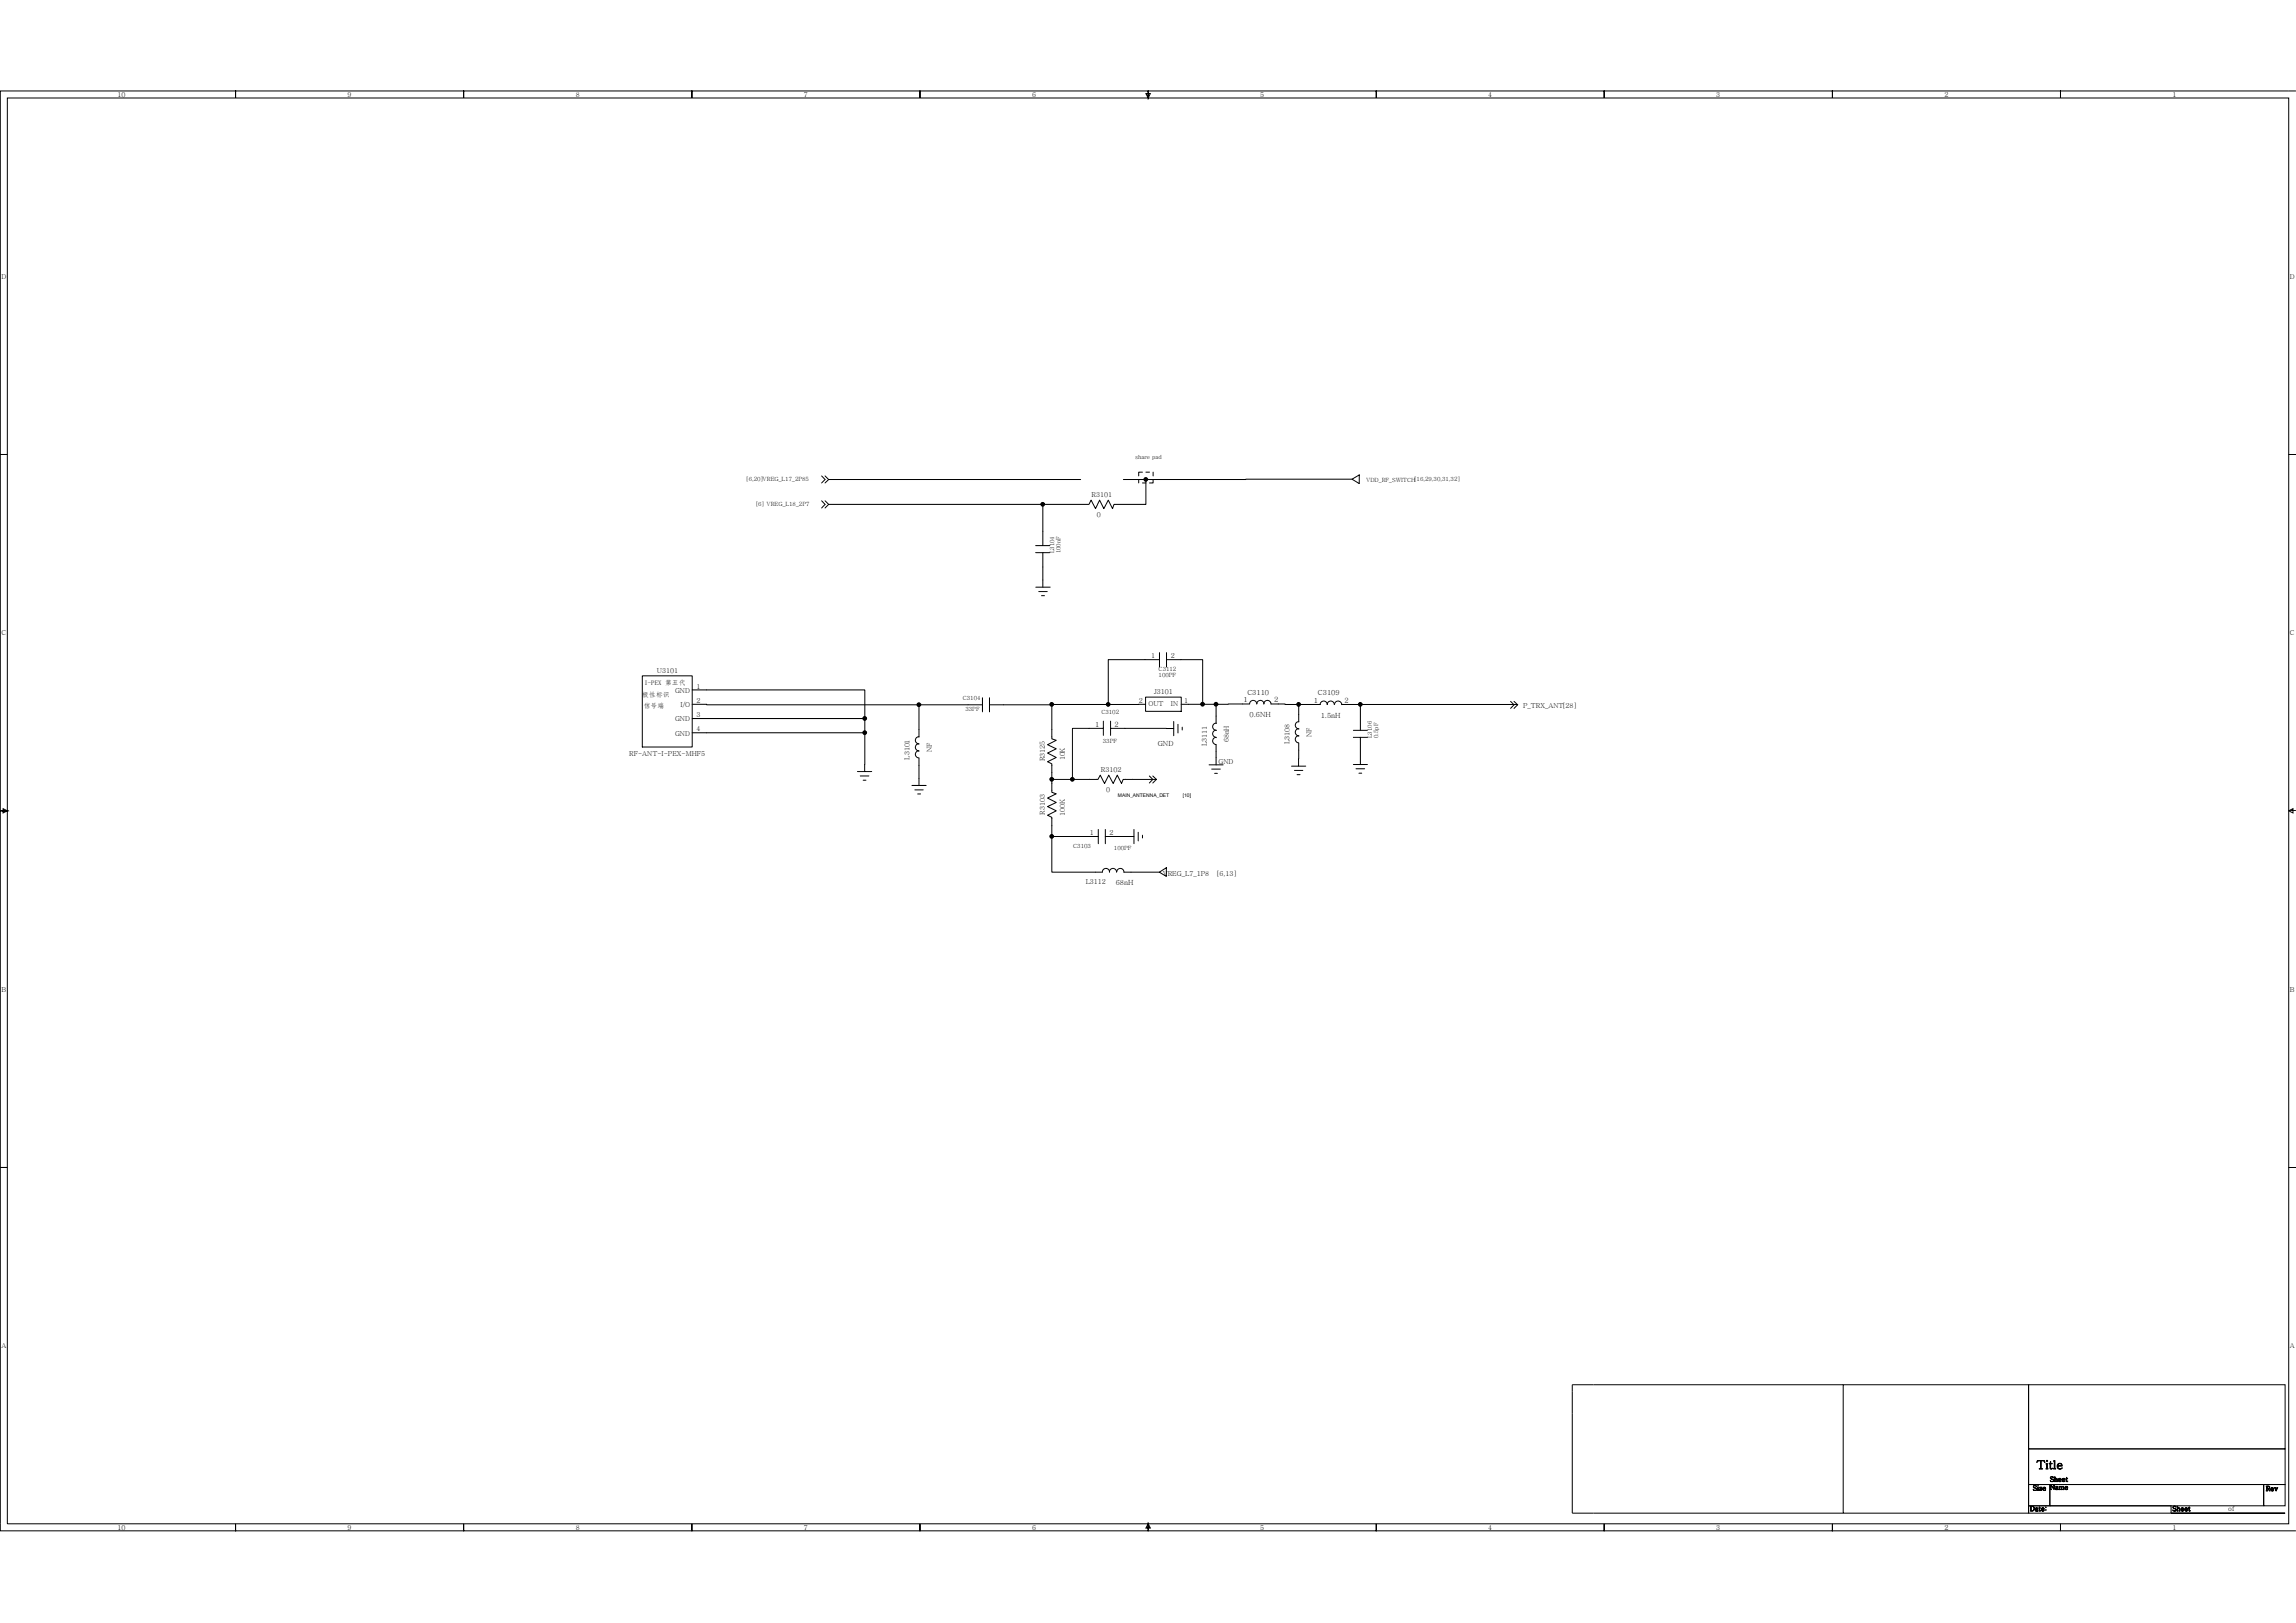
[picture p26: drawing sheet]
<svg xmlns="http://www.w3.org/2000/svg" width="297mm" height="210mm" viewBox="0 0 297 210" stroke-linecap="round" stroke-linejoin="round" font-family="sans-serif">
<defs><g id="words">
<text font-size="1.5" x="263.5" y="190.1">Title</text>
<g font-size=".9">
<text x="15.2" y="12.6">10</text>
<text x="45" y="12.6">9</text>
<text x="74.5" y="12.6">8</text>
<text x="104" y="12.6">7</text>
<text x="133.5" y="12.6">6</text>
<text x="163" y="12.6">5</text>
<text x="192.5" y="12.6">4</text>
<text x="222" y="12.6">3</text>
<text x="251.6" y="12.6">2</text>
<text x="281.1" y="12.6">1</text>
<text x=".2" y="36.1">D</text>
<text x="296.2" y="36.1">D</text>
<text x="141.2" y="64.3">R3101</text>
<text x="141.9" y="66.9">0</text>
<text x=".2" y="82.2">C</text>
<text x="296.2" y="82.2">C</text>
<text x="83.4" y="88.6">I-PEX 第五代</text>
<text x="85" y="87.1">U3101</text>
<text x="87.3" y="89.6">GND</text>
<text x="90.1" y="89.1">1</text>
<text x="148.9" y="85.2">1</text>
<text x="149.3" y="89.8">J3101</text>
<text x="151.5" y="85.2">2</text>
<text x="161.4" y="89.9">C3110</text>
<text x="170.5" y="89.9">C3109</text>
<text x="83.1" y="90.2">极性标识</text>
<text x="83.3" y="91.6">信号端</text>
<text x="87.3" y="93.3">GND</text>
<text x="87.3" y="95.2">GND</text>
<text x="88" y="91.5">I/O</text>
<text x="90.1" y="90.9">2</text>
<text x="90.1" y="92.8">3</text>
<text x="90.1" y="94.6">4</text>
<text x="141.7" y="94">1</text>
<text x="144.2" y="94">2</text>
<text x="147.3" y="91">2</text>
<text x="148.6" y="91.4">OUT</text>
<text x="151.5" y="91.4">IN</text>
<text x="153.2" y="91">1</text>
<text x="160.9" y="90.8">1</text>
<text x="161.7" y="92.8">0.6NH</text>
<text x="164.8" y="90.8">2</text>
<text x="169.7" y="95.4" transform="rotate(-90 169.7 95.4)">NF</text>
<text x="170" y="90.9">1</text>
<text x="170.9" y="92.9">1.5nH</text>
<text x="173.9" y="90.9">2</text>
<text x="197.1" y="91.6">P_TRX_ANT[28]</text>
<text x="81.4" y="97.7">RF-ANT-I-PEX-MHF5</text>
<text x="117.7" y="98.3" transform="rotate(-90 117.7 98.3)">L3101</text>
<text x="120.5" y="97.3" transform="rotate(-90 120.5 97.3)">NF</text>
<text x="135.2" y="98.5" transform="rotate(-90 135.2 98.5)">R3125</text>
<text x="137.7" y="98.4" transform="rotate(-90 137.7 98.4)">10K</text>
<text x="142.4" y="99.9">R3102</text>
<text x="149.8" y="96.5">GND</text>
<text x="156.1" y="96.5" transform="rotate(-90 156.1 96.5)">L3111</text>
<text x="157.6" y="98.9">GND</text>
<text x="159" y="96" transform="rotate(-90 159 96)">68nH</text>
<text x="166.8" y="96.3" transform="rotate(-90 166.8 96.3)">L3108</text>
<text x="135.2" y="105.4" transform="rotate(-90 135.2 105.4)">R3103</text>
<text x="137.7" y="105.6" transform="rotate(-90 137.7 105.6)">100K</text>
<text x="143.1" y="102.5">0</text>
<text x="141" y="108.1">1</text>
<text x="143.5" y="108.1">2</text>
<text x="150.4" y="113.3">VREG_L7_1P8</text>
<text x="157.3" y="113.3">[6,13]</text>
<text x="140.5" y="114.4">L3112</text>
<text x="144.4" y="114.5">68nH</text>
<text x=".2" y="128.3">B</text>
<text x="296.2" y="128.3">B</text>
<text x=".2" y="174.4">A</text>
<text x="296.2" y="174.4">A</text>
<text x="265.2" y="191.7">Sheet</text>
<text x="15.2" y="198">10</text>
<text x="45" y="198">9</text>
<text x="74.5" y="198">8</text>
<text x="104" y="198">7</text>
<text x="133.5" y="198">6</text>
<text x="163" y="198">5</text>
<text x="192.5" y="198">4</text>
<text x="222" y="198">3</text>
<text x="251.6" y="198">2</text>
<text x="262.6" y="195.5">Date:</text>
<text x="263" y="192.8">Size</text>
<text x="265.2" y="192.7">Name</text>
<text x="281" y="195.5">Sheet</text>
<text x="281.1" y="198">1</text>
<text x="288.3" y="195.5">of</text>
<text x="293.1" y="192.9">Rev</text>
</g>
<g font-size=".7">
<text x="146.9" y="59.4">share pad</text>
<text x="96.5" y="62.3">[6,20]VREG_L17_2P85</text>
<text x="97.7" y="65.5">[6] VREG_L18_2P7</text>
<text x="176.7" y="62.3">VDD_RF_SWITCH[16,29,30,31,32]</text>
<text x="136.4" y="71.6" transform="rotate(-90 136.4 71.6)">L3104</text>
<text x="137.2" y="71.6" transform="rotate(-90 137.2 71.6)">100nF</text>
<text x="149.9" y="86.8">C3112</text>
<text x="149.9" y="87.7">100PF</text>
<text x="124.6" y="90.5">C3104</text>
<text x="124.9" y="91.9">33PF</text>
<text x="142.5" y="92.4">C3102</text>
<text x="177.5" y="95.5" transform="rotate(-90 177.5 95.5)">L3106</text>
<text x="178.3" y="95.5" transform="rotate(-90 178.3 95.5)">0.5pF</text>
<text x="142.7" y="96.1">33PF</text>
<text x="138.8" y="109.7">C3103</text>
<text x="144.1" y="109.9">100PF</text>
</g>
<g font-size=".6">
<text x="144.6" y="103.1">MAIN_ANTENNA_DET</text>
<text x="153" y="103.1">[10]</text>
</g>
</g></defs>
<g fill="none" stroke="#000" stroke-width=".13">
<path d="M.9 12.7h295.2v184.4h-295.2zM297 11.8h-30.4v.9v-.9h-29.5v.9v-.9h-29.6v.9v-.9h-29.4v.9v-.9h-29.6v.9l.3-.6h-.6l.3 .6v-.9h-29.5v.9v-.9h-29.5v.9v-.9h-29.5v.9v-.9h-29.5v.9v-.9h-30.5v47h.9h-.9v46.1h.9l-.5 .3v-.6l.5 .3h-.9v46.1h.9h-.9v47.1h30.5v-1v1h29.5v-1v1h29.5v-1v1h29.5v-1v1h29.5v-1l.3 .6h-.6l.3-.6v1h29.6v-1v1h29.4v-1v1h29.6v-1v1h29.5v-1v1h30.4M297 58.8h-.9h.9M106.3 61.6l.4 .4-.4 .5M106.3 64.8l.4 .5-.4 .4M106.7 61.6l.5 .4M106.7 64.8l.5 .5M107.2 62h32.6M107.2 65.3h27.7M107.2 62l-.5 .5M107.2 65.3l-.5 .4M134 71.5h1.8"/>
<path d="M134 70.6h1.8M134 76h1.9M134.4 76.5h1.1M134.7 77.1h.4M134.9 71.5v4.5M145.3 62h2.9M147.3 62v.5M147.8 61.1h-.5v.5M147.8 62.5h.4M148.2 61.1h.5M149.2 62v.5h-.5M149.2 61.1v.5"/>
<path d="M174.9 62h-26.7v3.3h-4.1l-.2 .5-.5-1.1-.6 1.1-.5-1.1-.6 1.1-.5-1.1-.3 .6h-6v5.3M174.9 62l.9-.6v1.2zM83.1 87.4h6.5v9.2h-6.5zM89.6 94.8h22.3M89.6 89.3h22.3v3.7M89.6 93h22.3v1.8M89.6 91.1l29.3 .1M110.9 99.8h1.9M111.9 94.8v5M118.9 97.2v-.1a.47 .47 0 0 0-.5 .5 .47 .47 0 0 0 .5 .5M118.9 96.3v-.1a.47 .47 0 0 0-.5 .5 .47 .47 0 0 0 .5 .5M118.9 98.1v3.5"/>
<path d="M127.1 90.3v1.8M127.1 91.2h-8.2v4.1a.47 .47 0 0 0-.5 .5 .47 .47 0 0 0 .5 .4M128 90.3v1.8M128 91.2l8.1-.1v4.5l.5 .2-1.1 .6 1.1 .5-1.1 .5 1.1 .6-1.1 .6 .6 .2v3.7l.5 .2-1.1 .6 1.1 .5-1.1 .6 1.1 .5-1.1 .6 .6 .2v2.5M142.7 94.2h-4v6.6M142.7 93.3v1.8M143.7 94.2l8.1 .1M143.7 93.3v1.8M148.2 90.2h4.6v1.8h-4.6zM148.2 91.1h-4.8M150 84.4v1.9M150 85.3h-6.6v5.8h-7.3"/>
<path d="M150.9 84.4v1.9M150.9 85.3h4.7v5.8h1.7M151.8 93.3v1.9M152.4 93.7v1.1M152.8 91.1h2.8M152.9 94.1v.3M156.4 99h1.8M156.8 99.5h1.1M157.3 91.1v2.5M157.3 96.4v2.6M157.3 95.4a.47 .47 0 0 0-.4 .5 .47 .47 0 0 0 .4 .4M157.3 94.5a.47 .47 0 0 0-.4 .4 .47 .47 0 0 0 .4 .5"/>
<path d="M157.3 93.6a.47 .47 0 0 0-.4 .4 .47 .47 0 0 0 .4 .5M161.7 91.1h-4.4M161.7 91.1a.46 .46 0 0 1 .4-.5 .46 .46 0 0 1 .5 .5M162.6 91.1a.44 .44 0 0 1 .5-.5 .44 .44 0 0 1 .4 .5M163.5 91.1a.46 .46 0 0 1 .5-.5 .46 .46 0 0 1 .4 .5h3.6M167.1 99.1h1.8M167.5 99.7h1M168 91.1h2.8a.46 .46 0 0 1 .5-.4 .46 .46 0 0 1 .4 .5M168 91.1v2.3M168 95.2a.47 .47 0 0 0-.4 .5 .47 .47 0 0 0 .4 .4v3M168 94.3a.47 .47 0 0 0-.4 .4 .47 .47 0 0 0 .4 .5M168 93.4a.47 .47 0 0 0-.4 .4 .47 .47 0 0 0 .4 .5"/>
<path d="M171.7 91.1a.46 .46 0 0 1 .5-.4 .46 .46 0 0 1 .4 .5M172.7 91.1a.46 .46 0 0 1 .4-.4 .46 .46 0 0 1 .5 .5M173.6 91.1h2.4v3.4M175.1 95.4h1.8M175.1 94.5h1.8M175.1 98.9h1.8M175.4 99.5h1.1M176 91.1l20.3 .1M176 95.4v3.5M195.4 90.7l.5 .5-.5 .5M195.9 90.7l.4 .5M196.3 91.2l-.4 .5"/>
<path d="M111.3 100.4h1.1M111.7 100.9h.3M118 101.6h1.8M118.4 102.2h1M118.7 102.7h.4M136.1 100.8h5.9l.3-.5 .6 1.1 .5-1.1 .6 1.1 .5-1.1 .6 1.1 .2-.6h4.3M142.1 108.2h-6v4.6h6.5M142.1 107.3v1.9M142.6 112.8a.46 .46 0 0 1 .5-.4 .46 .46 0 0 1 .4 .4M143 107.3v1.9M143 108.2h3.7M143.5 112.8a.46 .46 0 0 1 .5-.4 .46 .46 0 0 1 .4 .4"/>
<path d="M144.5 112.8a.46 .46 0 0 1 .5-.4 .46 .46 0 0 1 .4 .4M145.4 112.8h4.6M146.7 107.3v1.9M147.3 107.7v1.1M147.8 108.1v.3M148.7 100.4l.4 .4-.4 .5M149.1 100.4l.5 .4M149.6 100.8l-.5 .5M150 112.8l.9-.5v1.1zM157.1 100.1h.4M167.8 100.2h.4M175.8 100h.4"/>
<path d="M296.1 104.9l.5-.3v.6zM296.1 104.9h.9M297 151h-.9h.9M238.5 179.2h23.9v16.6h-23.9zM238.5 179.2h-35.1v16.6h35.1M262.4 179.2h33.2v8.3h-33.2zM262.4 194.8h18.5v1h-18.5zM262.4 187.5h33.2v4.6h-33.2zM262.4 192.1h2.8v2.7h-2.8zM265.2 192.1h27.7v2.7h-27.7zM280.9 195.8h14.7zM292.9 192.1h2.7v2.7h-2.7z"/>
</g>
<g fill="#000" stroke="#000" stroke-width=".13">
<circle cx="134.9" cy="65.2" r=".24"/>
<circle cx="148.2" cy="62" r=".24"/>
<circle cx="111.9" cy="93" r=".24"/>
<circle cx="111.9" cy="94.8" r=".24"/>
<circle cx="118.9" cy="91.2" r=".24"/>
<circle cx="136.1" cy="91.1" r=".24"/>
<circle cx="143.4" cy="91.1" r=".24"/>
<circle cx="155.6" cy="91.1" r=".24"/>
<circle cx="157.3" cy="91.1" r=".24"/>
<circle cx="168" cy="91.1" r=".24"/>
<circle cx="176" cy="91.1" r=".24"/>
<circle cx="136.1" cy="108.2" r=".24"/>
<circle cx="136.1" cy="100.8" r=".24"/>
<circle cx="138.7" cy="100.8" r=".24"/>
</g>
<use href="#words"/>
</svg>
